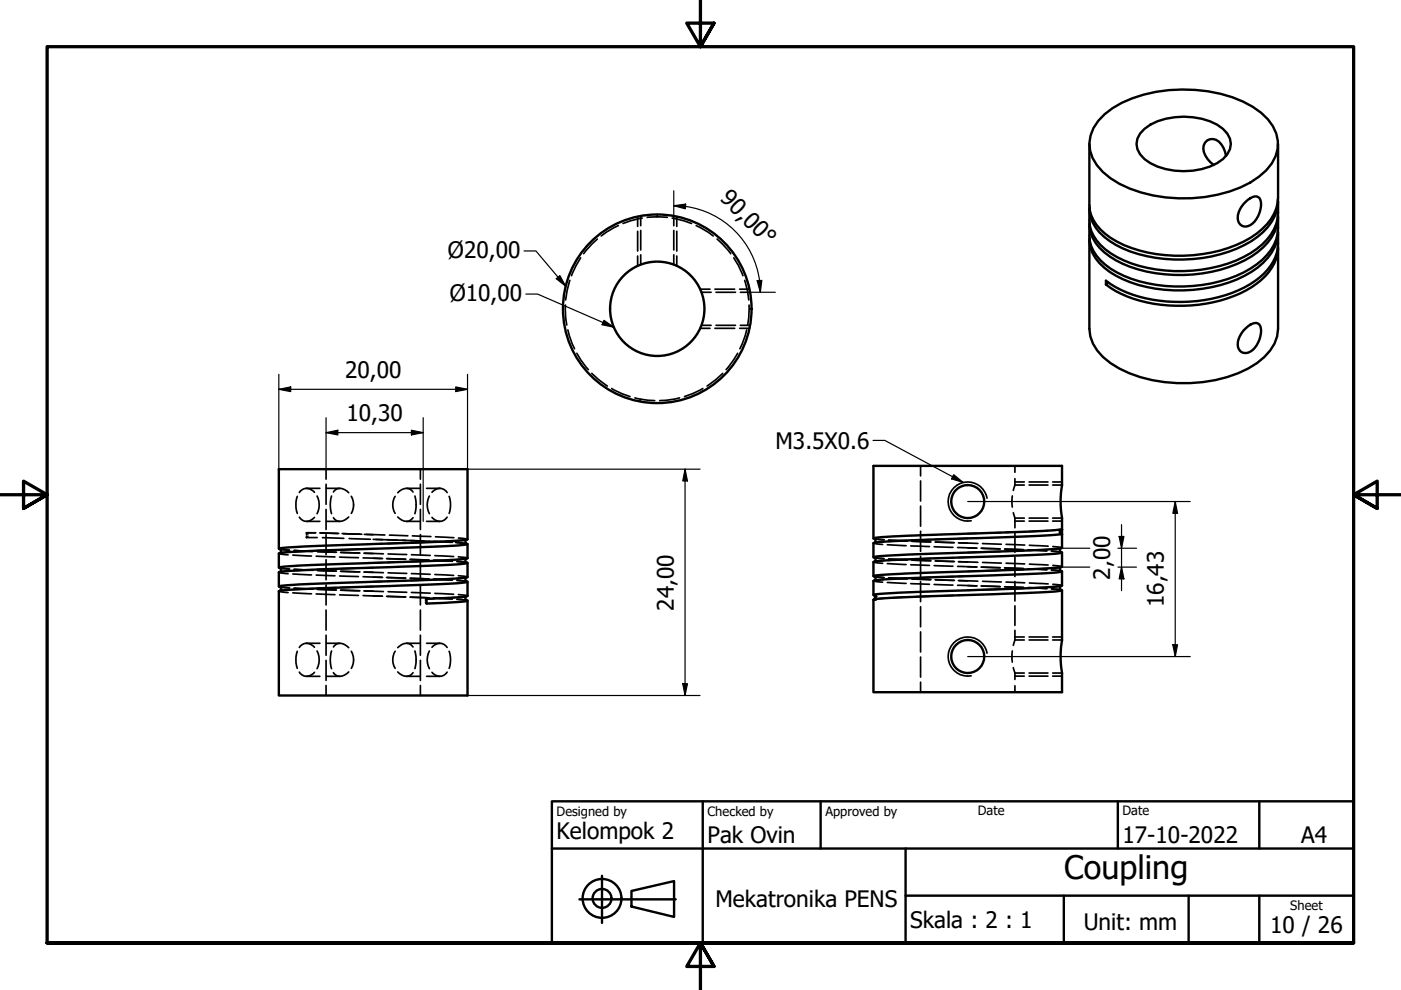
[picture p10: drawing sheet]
<svg xmlns="http://www.w3.org/2000/svg" width="297mm" height="210mm" viewBox="0 0 297 210" stroke-linecap="round" stroke-linejoin="round" font-family="sans-serif">
<defs><g id="words">
<text font-size="6.9" x="225.7" y="186.3">Coupling</text>
<g font-size="4.8">
<text x="152.5" y="42.3" transform="rotate(45 152.5 42.3)">90,00°</text>
<text x="95" y="54.6">Ø20,00</text>
<text x="95.4" y="63.8">Ø10,00</text>
<text x="73.2" y="80.1">20,00</text>
<text x="73.4" y="89.3">10,30</text>
<text x="164.4" y="95.1">M3.5X0.6</text>
<text x="235.4" y="122.9" transform="rotate(-90 235.4 122.9)">2,00</text>
<text x="142.9" y="129.4" transform="rotate(-90 142.9 129.4)">24,00</text>
<text x="246.8" y="128.7" transform="rotate(-90 246.8 128.7)">16,43</text>
<text x="118" y="177.9">Kelompok 2</text>
<text x="150" y="178.8">Pak Ovin</text>
<text x="238" y="178.8">17-10-2022</text>
<text x="275.9" y="178.7">A4</text>
<text x="151.7" y="192.4">Mekatronika PENS</text>
<text x="193" y="196.7">Skala : 2 : 1</text>
<text x="229.8" y="197.1">Unit: mm</text>
<text x="269.3" y="197.9">10 / 26</text>
</g>
<g font-size="2.7">
<text x="118" y="173">Designed by</text>
<text x="150" y="173">Checked by</text>
<text x="175" y="173">Approved by</text>
<text x="207.3" y="172.9">Date</text>
<text x="238" y="172.9">Date</text>
<text x="273.6" y="193">Sheet</text>
</g>
</g></defs>
<!-- layer: Hidden (ISO) -->
<g fill="none" stroke="#000" stroke-width=".36">
<path d="M120.8 59.5l-.6 2.2-.3 1.9M123.1 54.7l-.9 1.6-1 2.2M126.6 50.7l-1 1-1.9 2.1M131.1 47.8l-2.6 1.4-1 .8M135.2 45.9v2.1M135.2 49v4.2M135.2 54.3v2.1M135.8 45.8v2.1M135.8 48.9v4.1M135.8 54v2.1M136.2 46.2l-2.5 .6-1.6 .6M139.3 46l-2.1 .1"/>
<path d="M139.3 46l2.2 .1M139.3 45.5v.1M139.3 45.8v.2M142.5 46.2l2.5 .6 1.6 .6M142.9 45.8v2.1M142.9 48.9v4.1M142.9 54v2.1M143.5 45.9v2.1M143.5 49v4.2M143.5 54.3v2.1M147.6 47.8l2.6 1.4 1 .8M152 50.7l1.1 1 1.8 2.1"/>
<path d="M155.6 54.7l.9 1.6 1 2.2M157.9 59.5l.6 2.2 .2 1.9M119.9 64.7v2.7l.3 1.5M120.4 69.9l.9 3 .5 1M122.3 74.9l.8 1.4 1.7 2.1M125.5 79.2l1.5 1.3 1.8 1.3M148.4 69.6h2.1M148.4 61.3h2.1M148.7 69h2.1M148.7 62h2.1M151.6 69.6h4.2M151.6 61.3h4.2"/>
<path d="M151.8 69h4.1M151.8 62h4.1M153.2 79.2l-1.5 1.3-1.8 1.3M156.4 74.9l-.8 1.4-1.7 2.1M156.8 69.6h2.1M156.8 61.3h2.1M157 69h2M157 62h2M158.3 69.9l-.3 1.2-1.1 2.8M158.8 64.7l-.1 2.7-.2 1.5M69.1 99.5v2.1M89.1 99.5v2.1"/>
<path d="M129.7 82.4l2.2 1.1 1.7 .6M134.6 84.4l2.8 .5h1.4M135.7 85v.1M135.8 84.6v.2M144.1 84.4l-2.8 .5h-1.4M149 82.4l-2.2 1.1-1.7 .6M195.2 98.8v2.1M215.2 98.8v1.3M59.1 117.4l2 .2M59.4 116.4l1.9 .2M59.4 116.5l2 .2M61.3 117l-1.9 .2"/>
<path d="M62.1 117.7l3.9 .2M62.3 116.7l4 .2M62.4 116.7l4 .2M63 105.2l-.3 1.8 .3 1.9M63.5 109.7a1.92 1.92 0 0 0 3.2 0M65 114h2.2M65 113l.3 .3M65 113h2M65 113h1.9M65 103.5a1.87 1.87 0 0 0-1.5 .9M65 103.5a2.46 2.46 0 0 1 1.7 .9M65 113v.3"/>
<path d="M65 113.6v.4M65 103.5h2.8M65 110.5h2.8M65.3 113.7l-.3 .3M66.3 116.8l-4 .2M67 117.9l4 .2M67.2 105.2a4.2 4.2 0 0 1 0 3.7M67.3 116.9l3.9 .2M67.4 117l3.9 .1M67.8 113l3.8 .1M67.9 113l3.9 .1M68.4 114l4.5 .1"/>
<path d="M69.1 102.7v4.2M69.1 108v4.3M69.1 113.3v4.3M69.1 118.7v4.2M69.2 103.5h2.9M69.2 110.5h2.9M70.3 105.2l-.3 1.8 .3 1.9M70.7 104.3a1.95 1.95 0 0 1 3.2 .2M71.2 116.6l-4 .1M72 118.1l4 .2M72.2 117.1l4 .2M72.3 117.1l4 .2"/>
<path d="M72.5 113.1l3.8 .2M72.8 113.1l3.9 .2M73.9 109.6a1.95 1.95 0 0 1-3.2 .2M74 114.2l4.5 .1M74.5 105.2a3.6 3.6 0 0 1 0 3.7M76.2 116.5l-4 .1M77 118.3l4 .1M77.2 117.3l1.9 .1M77.2 113.3l1.9 .1M77.3 117.3l4 .1M77.7 113.3l3.9 .1M79.1 116.3l-1.9 .1"/>
<path d="M79.1 118.4h2M79.1 114.4h2M79.7 114.4l4.5 .1M81.1 119.3l-2 .1M81.1 115.3l-2 .1M82 118.4l3.9 .2M82.1 118.4l3.9 .2M82.1 114.4l3.9 .2M82.3 117.4l3.9 .2M82.6 113.5l3.9 .1M83.8 105.2a3.5 3.5 0 0 0 0 3.7M84.3 109.6a1.95 1.95 0 0 0 3.3 .2"/>
<path d="M85.3 114.5l4.5 .2M86.1 119.1l-4 .2M86.1 115.1l-4 .2M86.2 103.5h2.8M86.2 110.5h2.8M86.9 118.6l4 .2M87 118.6l4 .2M87 114.6l4 .2M87.2 117.6l4 .2M87.4 113.6l4 .2M87.6 104.3a1.95 1.95 0 0 0-3.3 .2M88 105.2l.2 1.8-.2 1.9"/>
<path d="M89.1 102.7v4.2M89.1 108v4.3M89.1 113.3v4.3M89.1 118.7v4.2M90.4 103.5h2.9M90.4 110.5h2.9M91 114.8l4.5 .2M91 118.9l-3.9 .2M91 114.9l-3.9 .2M91 105.2a4 4 0 0 0 0 3.7M91.9 118.8l4 .2M92 118.8l3.9 .2"/>
<path d="M92 114.8l3.9 .2M92.2 117.8l4 .2M92.3 113.8l3.9 .2M93.3 103.5a2.35 2.35 0 0 0-1.7 .9M93.3 103.5a1.87 1.87 0 0 1 1.5 .9M94.8 109.7a1.92 1.92 0 0 1-3.2 0M95.2 105.2l.3 1.8-.3 1.9M96 118.7l-4 .2M96 114.7l-4 .2M96.6 115l2.2 .2M96.9 119.1l1.9 .1M96.9 119.1l2 .2"/>
<path d="M96.9 115.1l2 .2M97.2 118.1l1.9 .3M97.2 114.1l1.9 .3M98.8 118.5l-1.8 .2M98.8 114.5l-1.8 .2M185.2 115.2l1.9 .2M185.2 119.2l1.9 .2M185.4 114.3l2 .2M185.4 118.2l2 .3M185.5 118.3l2 .2M185.5 114.3l2 .2M187.3 114.9l-1.8 .2"/>
<path d="M187.3 118.9l-1.8 .2M188.1 115.5l4 .2M188.1 119.5l4 .2M188.4 114.5l3.9 .2M188.4 118.5l3.9 .2M188.4 118.5l4 .2M188.4 114.5l4 .2M192.3 114.6l-4 .2M192.3 118.6l-4 .2M193.1 115.7l4 .2M193.1 119.7l4 .2M193.3 114.8l4 .1"/>
<path d="M193.3 118.8l4 .1M193.4 118.8l4 .1M193.4 114.8l4 .1M195.2 102v4.2M195.2 107.3v4.3M195.2 112.6v4.3M195.2 118v4.2M197.3 114.4l-4 .2M197.3 118.4l-4 .2M198.1 115.9l3.9 .1M198.1 119.9l3.9 .2M198.3 114.9l3.9 .2"/>
<path d="M198.3 118.9l3.9 .2M198.4 118.9l4 .2M198.4 114.9l4 .2M202.2 114.3l-4 .1M202.2 118.3l-4 .1M203 116.1l4 .1M203.2 115.1l2 .1M203.2 119.1l2 .1M203.3 119.1l4 .1M203.3 115.1l4 .1M205.2 114.1l-2 .1M205.2 118.1l-2 .1"/>
<path d="M205.2 116.2h2M207.2 117.1l-2 .1M207.2 113.1h-2M208 116.2l4 .2M208.2 116.2l3.9 .2M208.3 119.2l4 .2M208.3 115.2l4 .2M212.1 116.9l-3.9 .2M212.2 112.9l-4 .2M213 116.4l4 .2M213.1 116.4l3.9 .2M213.3 119.4l4 .2"/>
<path d="M213.3 115.4l4 .2M214.6 105.1v2.4M214.8 108.7l.4 1.1M215.2 102.8l-.4 1.2M215.2 109.8h2M215.2 102.8h2M215.2 110.5h2M215.2 102.2h2M215.2 101.5v1.3M215.2 109.8v2.1M215.2 112.9v4.2M215.2 118.1v4.2"/>
<path d="M217.1 116.7l-4 .2M217.2 112.7l-4 .2M217.9 116.6l4 .2M218 116.6l4 .2M218.2 109.8h4M218.2 102.8h4M218.2 110.5h4M218.2 102.2h4M218.2 119.6l4 .2M218.2 115.6l4 .2M222 116.5l-3.9 .2M222.2 112.5l-4 .2"/>
<path d="M222.9 116.9l2 .1M223 116.9l1.9 .2M223.2 109.8h2M223.2 102.8h2M223.2 110.5h2M223.2 102.2h2M223.2 119.9l2 .3M223.2 115.9l2 .3M224.9 116.3l-1.9 .2M225.2 112.3l-2 .1M59.1 121.3l2 .3M59.1 125.3l2 .3"/>
<path d="M59.4 120.4l1.9 .2M59.4 124.4l1.9 .2M59.4 124.5l2 .2M59.4 120.5l2 .2M61.3 121l-1.9 .2M61.3 125l-1.9 .2M62.1 121.7l3.9 .2M62.1 125.7l3.9 .2M62.3 120.7l4 .2M62.3 124.7l4 .2M62.4 124.7l4 .2M62.4 120.7l4 .2"/>
<path d="M63 138.1l-.3 1.8 .3 1.8M65 136.4a1.87 1.87 0 0 0-1.5 .9M65 136.4a2.46 2.46 0 0 1 1.7 .8M65 136.4h2.8M66.3 120.8l-4 .2M66.3 124.8l-4 .2M67 121.9l4 .2M67 125.9l4 .2M67.2 138a4.2 4.2 0 0 1 0 3.8M67.3 120.9l3.9 .2M67.3 124.9l3.9 .2M67.4 125l3.9 .1"/>
<path d="M67.4 121l3.9 .1M69.1 124v4.3M69.1 129.3v4.3M69.1 134.7v4.2M69.2 136.4h2.9M70.3 138l-.3 1.9 .3 1.9M70.7 137.2a1.95 1.95 0 0 1 3.2 .1M71.2 120.6l-4 .1M71.2 124.6l-4 .1M72 122.1l4 .2M72 126.1l4 .2M72.2 121.1l4 .2"/>
<path d="M72.2 125.1l4 .2M72.3 125.1l4 .2M72.3 121.1l4 .2M74.5 138.1a3.6 3.6 0 0 1 0 3.6M76.2 120.5l-4 .1M76.2 124.5l-4 .1M77 122.3l4 .1M77 126.3l4 .1M77.2 121.3h1.9M77.2 125.3h1.9M77.3 125.3l4 .1M77.3 121.3l4 .1"/>
<path d="M79.1 120.3l-1.9 .1M79.1 124.3l-1.9 .1M79.1 122.4h2M79.1 126.4h2M81.1 123.3l-2 .1M82 122.4l3.9 .2M82 126.4l3.9 .2M82.1 122.4l3.9 .2M82.1 126.4l3.9 .2M82.3 125.4l3.9 .2M82.3 121.4l3.9 .2M83.8 138.1a3.5 3.5 0 0 0 0 3.6"/>
<path d="M86.1 123.1l-4 .1M86.2 136.4h2.8M86.9 122.6l4 .2M86.9 126.6l4 .2M87 122.6l4 .2M87 126.6l4 .2M87.2 125.6l4 .2M87.2 121.6l4 .2M87.6 137.2a1.95 1.95 0 0 0-3.3 .1M88 138l.2 1.9-.2 1.9M89.1 124v4.3M89.1 129.3v4.3"/>
<path d="M89.1 134.7v4.2M90.2 127.7l.2 .3M90.4 136.4h2.9M91 123l-3.9 .1M91 138a4 4 0 0 0 0 3.8M91.9 122.8l4 .2M91.9 126.8l4 .2M92 122.8l3.9 .2M92 126.8l3.9 .2M92.1 126.9l-1.7 .1-.2 .3M92.2 125.8l4 .2M92.2 121.8l4 .2"/>
<path d="M93.3 136.4a2.35 2.35 0 0 0-1.7 .8M93.3 136.4a1.87 1.87 0 0 1 1.5 .9M95.2 138.1l.3 1.8-.3 1.8M96 122.7l-4 .2M96.4 126.7l-3.4 .2M96.9 123.1l1.9 .1M96.9 127.1l1.9 .1M96.9 123.1l2 .2M96.9 127.1l2 .2M97.2 126.1l1.9 .3M97.2 122.1l1.9 .3M98.8 122.5l-1.8 .2"/>
<path d="M98.8 126.5l-1.6 .1M185.2 123.2l1.9 .2M185.2 127.2h.1M185.4 127.2l.1 .1M185.4 122.2l2 .3M185.4 126.2l.1 .1M185.5 122.3l2 .2M185.5 126.3h.1M185.5 126.3l.4 .2M185.5 127v.1M185.5 127.2v.1M185.9 127l-.4 .3"/>
<path d="M187.3 122.9l-1.8 .1M187.3 126.9l-1.8 .1M188.1 123.5l4 .2M188.4 122.5l3.9 .2M188.4 122.5l4 .2M192.3 122.6l-4 .2M192.3 126.6l-4 .2M193.1 123.7l4 .2M193.3 122.8l4 .1M193.4 122.8l4 .1M195.2 123.3v4.3M195.2 128.6v4.3"/>
<path d="M195.2 134v4.2M195.2 139.3v4.3M197.3 122.4l-4 .2M197.3 126.4l-4 .2M198.1 123.9l3.9 .2M198.3 122.9l3.9 .2M198.4 122.9l4 .2M202.2 122.3l-4 .1M202.2 126.3l-4 .1M203 120.1l4 .1M203 124.1l4 .1M203.2 123.1l2 .1"/>
<path d="M203.3 123.1l4 .1M205.2 122.1l-2 .1M205.2 126.1l-2 .1M205.2 124.2h2M205.2 120.2h2M207.2 125.1l-2 .1M207.2 121.1l-2 .1M208 120.2l4 .2M208 124.2l4 .2M208.2 124.2l3.9 .2M208.2 120.2l3.9 .2M208.3 123.2l4 .2"/>
<path d="M212.1 124.9l-3.9 .2M212.1 120.9l-3.9 .2M213 120.4l4 .2M213 124.4l4 .2M213.1 124.4l3.9 .2M213.1 120.4l3.9 .2M213.3 123.4l4 .2M214.6 138v2.4M215.2 135.7l-.4 1.1M215.2 135.7h2M215.2 135.1h2M215.2 123.3v4.1"/>
<path d="M215.2 128.5v4.1M215.2 133.6v2.1M217.1 124.7l-4 .2M217.1 120.7l-4 .2M217.9 120.6l4 .2M217.9 124.6l4 .2M218 124.6l4 .2M218 120.6l4 .2M218.2 135.7h4M218.2 135.1h4M218.2 123.6l4 .2M222 124.5l-3.9 .2"/>
<path d="M222 120.5l-3.9 .2M222.9 120.9l2 .1M222.9 124.9l2 .1M223 124.9l1.9 .2M223 120.9l1.9 .2M223.2 135.7h2M223.2 135.1h2M223.2 123.9l2 .3M224.9 124.3l-1.9 .2M224.9 120.3l-1.9 .2M63.5 142.5a1.92 1.92 0 0 0 3.2 .1M65 143.4h2.8"/>
<path d="M69.1 140v4.3M69.1 145.3v2.2M69.2 143.4h2.9M73.9 142.5a1.95 1.95 0 0 1-3.2 .1M84.3 142.5a1.95 1.95 0 0 0 3.3 .1M86.2 143.4h2.8M89.1 140v4.3M89.1 145.3v2.2M90.4 143.4h2.9M94.8 142.5a1.92 1.92 0 0 1-3.2 .1M195.2 144.6v2.2M214.8 141.6l.4 1.1"/>
<path d="M215.2 142.7h2M215.2 143.4h2M215.2 142.7v1.4M215.2 145.4v1.4M218.2 142.7h4M218.2 143.4h4M223.2 142.7h2M223.2 143.4h2"/>
</g>
<circle cx="185.5" cy="126.3" r=".18" fill="#000"/>
<!-- layer: Visible (ISO) -->
<g fill="none" stroke="#000" stroke-width=".51">
<path d="M231 30.5v13a8.6 8.6 0 0 0 4.5 7 28.9 28.9 0 0 0 19.4 3.4 24 24 0 0 0 12.7-5.3 9.2 9.2 0 0 0 3.4-6.7v-11.4M234.2 24.2a25.3 25.3 0 0 1 16.4-5.2 27.3 27.3 0 0 1 16.8 4.9 7.9 7.9 0 0 1 3 9.2 12.8 12.8 0 0 1-7.4 6.6 31.8 31.8 0 0 1-25.7-.7 11.7 11.7 0 0 1-6.2-7.1 7.9 7.9 0 0 1 3.1-7.7zM242.7 27.3a14.3 14.3 0 0 1 12.1-2.1 8.3 8.3 0 0 1 6 4.2 4 4 0 0 1-1.5 4.3 14.8 14.8 0 0 1-16.6 0 3.9 3.9 0 0 1 0-6.4zM259.9 33.1a3.9 3.9 0 0 0-2.7-3.6 1.98 1.98 0 0 0-2 2.8 5.7 5.7 0 0 0 2.1 2.7M231 50.8v18.9a8.9 8.9 0 0 0 4.5 7.3 29.7 29.7 0 0 0 22.2 3.6 19.4 19.4 0 0 0 11.6-6.3l.9-1.5 .6-1.5 .2-1.6v-17.2M234.9 59.8l-.4 .5M264.1 42.7l.5-.4a1.72 1.72 0 0 1 2.4-.3 4.7 4.7 0 0 1-1 4.9 2.13 2.13 0 0 1-3.1 .7 3.4 3.4 0 0 1 .8-4.3zM271 42.3a9.3 9.3 0 0 1-4.3 7.9 29 29 0 0 1-19.7 4.7 23.2 23.2 0 0 1-12.9-4.7 7.8 7.8 0 0 1-3.1-6.3M271 45.5a9.3 9.3 0 0 1-4.3 7.9 28.7 28.7 0 0 1-19.7 4.8 23.2 23.2 0 0 1-12.9-4.7 7.7 7.7 0 0 1-3.1-6.3M271 48.8a9.3 9.3 0 0 1-4.3 7.9 29 29 0 0 1-19.7 4.7 23.4 23.4 0 0 1-12.9-4.7 7.7 7.7 0 0 1-3.1-6.3M271 52.1a9.5 9.5 0 0 1-4.6 8.1 28.8 28.8 0 0 1-18.7 4.6 24.3 24.3 0 0 1-13.2-4.5M271 49.2a10.3 10.3 0 0 1-4.9 10.4 30.3 30.3 0 0 1-21.7 4 22.3 22.3 0 0 1-9.9-4.1v.8"/>
<path d="M271 45.9a10.2 10.2 0 0 1-1.5 7.1 19 19 0 0 1-10.9 6.7 31.3 31.3 0 0 1-21.8-1.9 10.5 10.5 0 0 1-5.7-6.7l-.1-3.5M271 42.7a10.2 10.2 0 0 1-1.5 7 18.8 18.8 0 0 1-10.9 6.7 31.7 31.7 0 0 1-21.8-1.9 10.5 10.5 0 0 1-5.7-6.7l-.1-3.5M263.7 70.1l.4-.5a2.56 2.56 0 0 1 2.6-1 2.49 2.49 0 0 1 .5 2.8 4.2 4.2 0 0 1-3.1 3.5 1.77 1.77 0 0 1-1.6-2.5l.4-1.2zM59.1 116.3v-16.8h40l-.1 14.9a707.9 707.9 0 0 1-32.9 1.4l-7 .5 .3 .2M59.4 116.4l.2 .2v.5l-.2 .1M98.8 115.2l.3 .2h-.2a606.6 606.6 0 0 1-30 1.3l-3.3 .1a30.1 30.1 0 0 0-6.5 .6v2.9M98.8 119.2l.3 .2h-.2a606.6 606.6 0 0 1-30 1.3l-9.7 .6-.1 3M98.8 118.5l-.1 .6 .2 .2M98.8 114.5l-.1 .6 .2 .2M99.1 119.4l-.1 3a707.9 707.9 0 0 1-32.9 1.4l-7 .5 .3 .2M99.1 115.4l-.1 3a707.9 707.9 0 0 1-32.9 1.4l-7 .5 .3 .2M185.2 114.1v-15.3h40v4a20.9 20.9 0 0 0 0 7l-.1 6.4a525.8 525.8 0 0 1-29.5 1.3l-7.4 .3-3 .3 .3 .2"/>
<path d="M185.4 114.3l.2 .1v.5l-.1 .2M185.4 118.2l.2 .2v.5l-.1 .2M185.5 114.3l-.3-.2 .3-.1a675.7 675.7 0 0 1 30.5-1.2l9.2-.5a.5 .5 0 0 0-.5 .5 .5 .5 0 0 0 .5 .5l-16.1 .7a368.1 368.1 0 0 0-23.8 1.1l-.1 3M224.9 117l.3 .2h-.2a753.9 753.9 0 0 1-33.4 1.4 29.5 29.5 0 0 0-6.4 .6v2.9M224.9 116.3l-.2 .2v.4l.2 .2M225.2 117.2l-.1 3a525.7 525.7 0 0 1-29.5 1.3l-7.4 .3-3 .3 .3 .2M59.4 120.4l.2 .2v.5l-.2 .1M59.4 124.4l.2 .2v.5l-.2 .1M98.8 123.2l.3 .2h-.2a606.6 606.6 0 0 1-30 1.3l-7.2 .3-2.6 .3v22.2h40v-20.1M98.8 122.5l-.1 .6 .2 .2M98.8 126.5l-.1 .6 .2 .2M99.1 123.4v3a54.9 54.9 0 0 1-8.7 .6v1l7.2-.4 1.5-.3-.3-.1"/>
<path d="M185.4 122.2l.2 .2v.5l-.1 .1M185.4 126.2l.2 .2v.5l-.1 .1M185.5 126.3v.7M224.9 121l.3 .2h-.2a634 634 0 0 1-30 1.3l-3.4 .1a29.5 29.5 0 0 0-6.4 .6v2.9M224.9 125l.3 .2h-.2a607.1 607.1 0 0 1-30 1.3l-3.3 .1a30.1 30.1 0 0 0-6.5 .6v19.6h40v-4.1a20.9 20.9 0 0 1 0-7v-10.5M224.9 124.3l-.2 .2v.4l.2 .2M224.9 120.3l-.2 .2v.4l.2 .2M225.2 121.2l-.1 3a525.7 525.7 0 0 1-29.5 1.3l-7.4 .3-3 .3 .3 .2"/>
<circle cx="139.3" cy="65.5" r="20"/>
<circle cx="139.4" cy="65.5" r="10"/>
<circle cx="205.2" cy="106.3" r="3.5"/>
<circle cx="205.2" cy="139.2" r="3.5"/>
</g>
<!-- layer: Visible Narrow (ISO) -->
<path d="M209.3 105.6a4.1 4.1 0 0 0-4.8-3.3 4.1 4.1 0 0 0-3.4 4.8 4.1 4.1 0 0 0 4.8 3.3M209.3 138.5a4.2 4.2 0 0 0-4.8-3.4 4.2 4.2 0 0 0-3.4 4.8 4.2 4.2 0 0 0 4.8 3.4" fill="none" stroke="#000" stroke-width=".36"/>
<!-- layer: Border (ISO) -->
<path d="M148.5 -.1v10l-2.9-5h5.8l-2.9 5 2.9-5M0 104.9h10l-5-2.9v5.8l5-2.9-5 2.9M297 104.9h-10l5-2.9v5.8l-5-2.9 5 2.9M10 199.9v-190h277v190h-277h277M151.4 204.9l-2.9-5 2.9 5h-5.8l2.9-5v10" fill="none" stroke="#000" stroke-width=".7"/>
<!-- layer: Title (ISO) -->
<g fill="none" stroke="#000" stroke-width=".51">
<path d="M117 169.9h170v30h-170zM117 179.9h170M149 169.9v30M174 169.9v10M192 179.9v20M237 169.9v10M267 169.9v10M122.9 190.7h20.4M127.6 185.7v10M133.9 188.9l9-2.1v7.6l-9-2.2zM192 189.9h95M225.6 189.9v10"/>
<path d="M252 189.9v10M267 189.9v10"/>
<circle cx="127.6" cy="190.5" r="4.1"/>
<circle cx="127.6" cy="190.5" r="2"/>
</g>
<!-- layer: 0 -->
<path d="M122.9 190.7h20.4" fill="none" stroke="#000" stroke-width=".21"/>
<!-- layer: Dimension (ISO) -->
<g fill="none" stroke="#000" stroke-width=".25">
<path d="M142.9 43.6l2.5-.3-.1 1zM142.9 43.6a18.3 18.3 0 0 1 18.3 18.4M142.9 40.4v5.4M160.5 59.5h1l-.3 2.5zM59.1 79.4v20.1M99.1 79.4v20.1h49.3M159 62h5.4M59.1 82.5l2.5-.5v1zM59.1 82.5h40M69.1 91.7l2.5-.5v1zM69.1 91.7h20.6M69.1 88.6v10.9"/>
<path d="M87.2 91.2l2.5 .5-2.5 .5zM89.7 88.6v21.9M96.6 82l2.5 .5-2.5 .5zM145.2 99.5l.6 2.5h-1zM145.2 99.5v48M205.2 106.3h47.1M224.9 116.2h6.2M237 116.2h4M237.3 113.7h1l-.5 2.5zM237.8 111.2v14M249.2 106.3l.5 2.5h-1zM249.2 106.3v32.9"/>
<path d="M205.2 139.2h47.1M224.9 120.2h6.2M237 120.2h4M237.8 120.2l.5 2.5h-1zM248.7 136.7h1l-.5 2.5zM99.1 147.5h49.3M144.8 145h1l-.6 2.5z"/>
</g>
<g fill="#000">
<path d="M142.9 43.6l2.5-.3-.1 1z" fill-rule="evenodd"/>
<path d="M160.5 59.5h1l-.3 2.5z" fill-rule="evenodd"/>
<path d="M59.1 82.5l2.5-.5v1z" fill-rule="evenodd"/>
<path d="M69.1 91.7l2.5-.5v1z" fill-rule="evenodd"/>
<path d="M87.2 91.2l2.5 .5-2.5 .5z" fill-rule="evenodd"/>
<path d="M96.6 82l2.5 .5-2.5 .5z" fill-rule="evenodd"/>
<path d="M145.2 99.5l.6 2.5h-1z" fill-rule="evenodd"/>
<path d="M237.3 113.7h1l-.5 2.5z" fill-rule="evenodd"/>
<path d="M249.2 106.3l.5 2.5h-1z" fill-rule="evenodd"/>
<path d="M237.8 120.2l.5 2.5h-1z" fill-rule="evenodd"/>
<path d="M248.7 136.7h1l-.5 2.5z" fill-rule="evenodd"/>
<path d="M144.8 145h1l-.6 2.5z" fill-rule="evenodd"/>
</g>
<!-- layer: Symbol (ISO) -->
<path d="M111.1 53.2h2.5l6.3 7.5M117.9 59.1l.8-.7 1.2 2.3zM111.5 62.3h2.5l16.1 7.1M128.1 67.9l2 1.5-2.4-.6zM185.1 93.4h2.5l16.6 8.9M202.2 100.6l2 1.7-2.5-.8z" fill="none" stroke="#000" stroke-width=".25"/>
<g fill="#000">
<path d="M117.9 59.1l.8-.7 1.2 2.3z" fill-rule="evenodd"/>
<path d="M128.1 67.9l2 1.5-2.4-.6z" fill-rule="evenodd"/>
<path d="M202.2 100.6l2 1.7-2.5-.8z" fill-rule="evenodd"/>
</g>
<use href="#words"/>
</svg>
